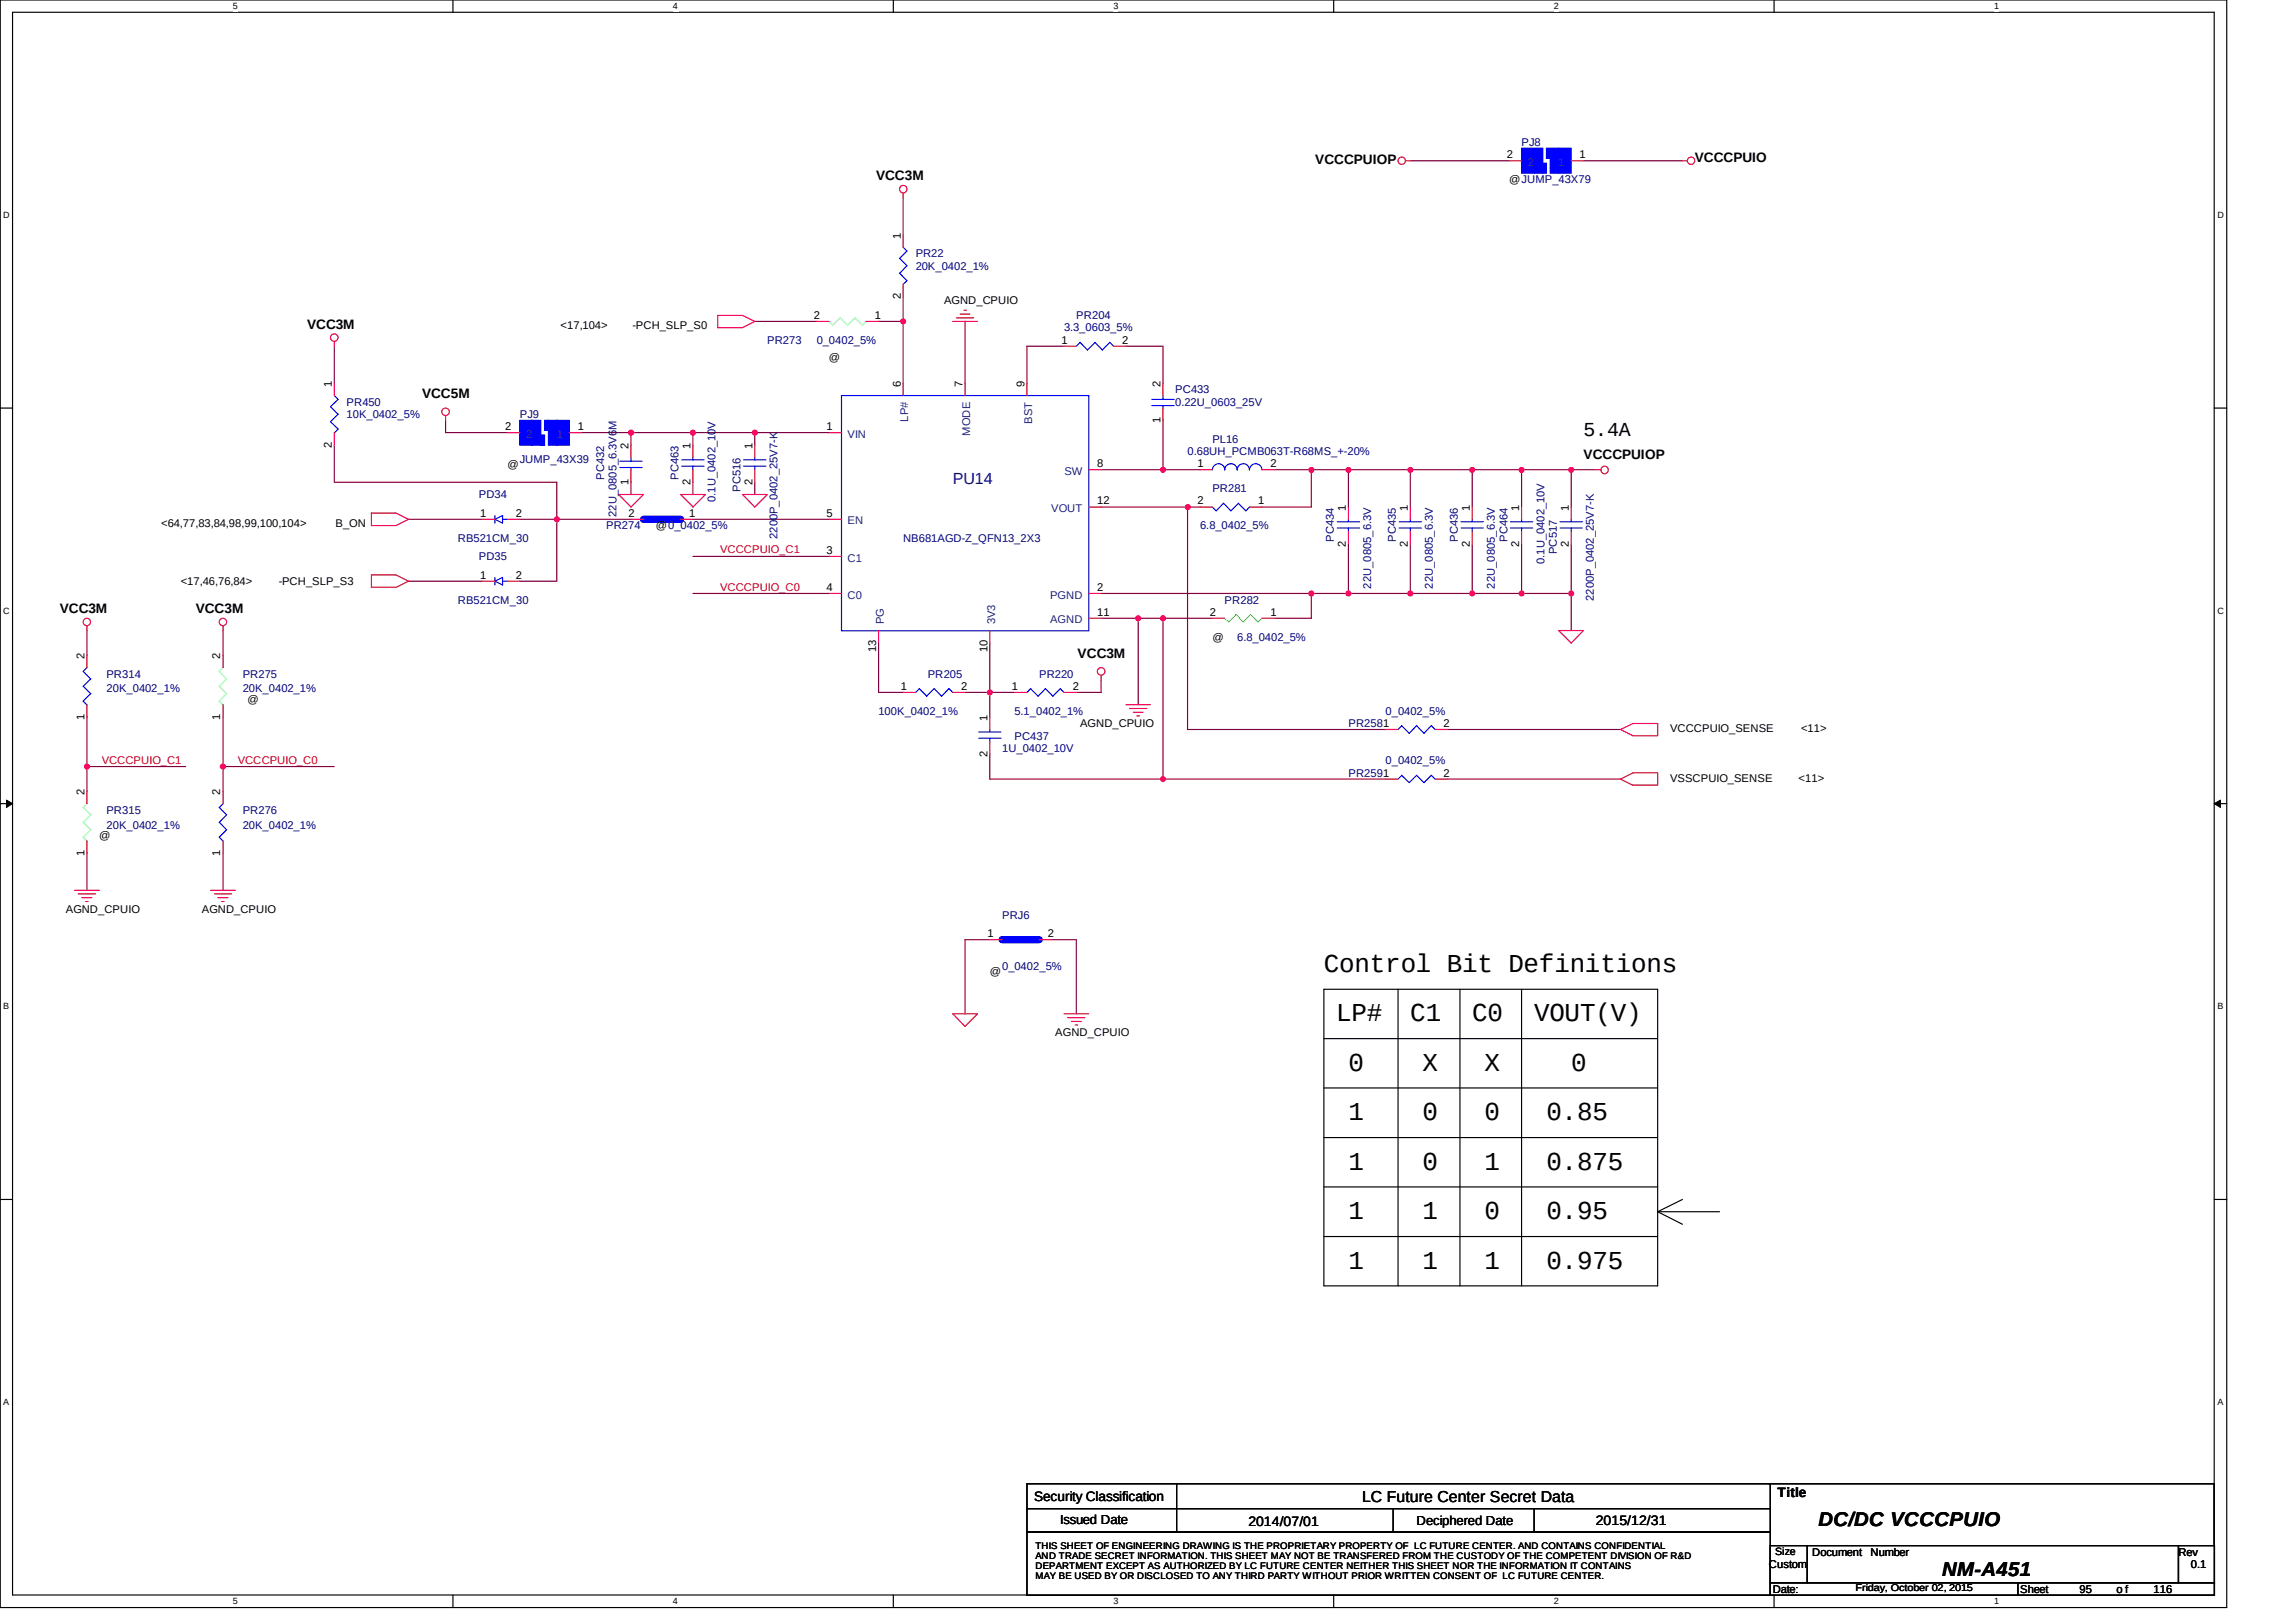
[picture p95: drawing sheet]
<svg xmlns="http://www.w3.org/2000/svg" width="297mm" height="210mm" viewBox="0 0 297 210" stroke-linecap="round" stroke-linejoin="round" font-family="sans-serif">
<defs><g id="words">
<g font-size="3.4">
<text x="171.3" y="125.8">Control Bit Definitions</text>
<text x="172.9" y="132.2">LP#</text>
<text x="182.5" y="132.2">C1</text>
<text x="190.5" y="132.2">C0</text>
<text x="198.5" y="132.2">VOUT(V)</text>
<text x="174.4" y="138.6">0</text>
<text x="184" y="138.6">X</text>
<text x="192.1" y="138.6">X</text>
<text x="203.3" y="138.6">0</text>
<text x="174.4" y="145">1</text>
<text x="184" y="145">0</text>
<text x="192.1" y="145">0</text>
<text x="200.1" y="145">0.85</text>
<text x="174.4" y="151.4">1</text>
<text x="184" y="151.4">0</text>
<text x="192.1" y="151.4">1</text>
<text x="200.1" y="151.4">0.875</text>
<text x="174.4" y="157.8">1</text>
<text x="184" y="157.8">1</text>
<text x="192.1" y="157.8">0</text>
<text x="200.1" y="157.8">0.95</text>
<text x="174.4" y="164.2">1</text>
<text x="184" y="164.2">1</text>
<text x="192.1" y="164.2">1</text>
<text x="200.1" y="164.2">0.975</text>
</g>
<g font-size="2.6">
<text x="204.9" y="56.4">5.4A</text>
<text x="235.3" y="197.5">DC/DC VCCCPUIO</text>
<text x="251.3" y="203.9">NM-A451</text>
</g>
<text font-size="2.1" fill="#000080" x="123.3" y="62.7">PU14</text>
<text font-size="2" x="176.2" y="194.3">LC Future Center Secret Data</text>
<g font-size="1.8">
<text x="113.3" y="23.4">VCC3M</text>
<text x="170.1" y="21.3">VCCCPUIOP</text>
<text x="219.3" y="21">VCCCPUIO</text>
<text x="39.7" y="42.6">VCC3M</text>
<text x="54.6" y="51.5">VCC5M</text>
<text x="204.9" y="59.4">VCCCPUIOP</text>
<text x="7.7" y="79.4">VCC3M</text>
<text x="25.3" y="79.4">VCC3M</text>
<text x="139.4" y="85.1">VCC3M</text>
<text x="133.8" y="194.2">Security Classification</text>
<text x="161.5" y="197.5">2014/07/01</text>
<text x="206.4" y="197.3">2015/12/31</text>
<text x="230" y="193.8">Title</text>
</g>
<g font-size="1.7">
<text x="137.2" y="197.2">Issued Date</text>
<text x="183.3" y="197.4">Deciphered Date</text>
</g>
<g font-size="1.4">
<text x="194.9" y="20.5">2</text>
<text x="195.3" y="23.7">@JUMP_43X79</text>
<text x="204.4" y="20.5">1</text>
<text x="116.5" y="30.9" transform="rotate(-90 116.5 30.9)">1</text>
<text x="105.3" y="41.3">2</text>
<text x="113.2" y="41.3">1</text>
<text x="116.5" y="38.7" transform="rotate(-90 116.5 38.7)">2</text>
<text x="122.1" y="39.4">AGND_CPUIO</text>
<text x="72.5" y="42.6">&lt;17,104&gt;</text>
<text x="81.8" y="42.6">-PCH_SLP_S0</text>
<text x="107.2" y="46.7">@</text>
<text x="137.3" y="44.5">1</text>
<text x="145.2" y="44.5">2</text>
<text x="42.9" y="50.1" transform="rotate(-90 42.9 50.1)">1</text>
<text x="116.5" y="50.1" transform="rotate(-90 116.5 50.1)">6</text>
<text x="124.5" y="50.1" transform="rotate(-90 124.5 50.1)">7</text>
<text x="132.5" y="50.1" transform="rotate(-90 132.5 50.1)">9</text>
<text x="150.1" y="50.1" transform="rotate(-90 150.1 50.1)">2</text>
<text x="42.9" y="57.9" transform="rotate(-90 42.9 57.9)">2</text>
<text x="65.3" y="55.7">2</text>
<text x="74.8" y="55.7">1</text>
<text x="81.3" y="58.1" transform="rotate(-90 81.3 58.1)">2</text>
<text x="89.3" y="58.1" transform="rotate(-90 89.3 58.1)">1</text>
<text x="97.3" y="58.1" transform="rotate(-90 97.3 58.1)">1</text>
<text x="106.9" y="55.7">1</text>
<text x="150.1" y="54.7" transform="rotate(-90 150.1 54.7)">1</text>
<text x="65.7" y="60.5">@</text>
<text x="81.3" y="62.7" transform="rotate(-90 81.3 62.7)">1</text>
<text x="89.3" y="62.7" transform="rotate(-90 89.3 62.7)">2</text>
<text x="97.3" y="62.7" transform="rotate(-90 97.3 62.7)">2</text>
<text x="142" y="60.5">8</text>
<text x="142" y="65.3">12</text>
<text x="154.9" y="60.5">1</text>
<text x="154.9" y="65.3">2</text>
<text x="162.8" y="65.3">1</text>
<text x="164.4" y="60.5">2</text>
<text x="20.8" y="68.2">&lt;64,77,83,84,98,99,100,104&gt;</text>
<text x="43.4" y="68.2">B_ON</text>
<text x="62.1" y="66.9">1</text>
<text x="66.7" y="66.9">2</text>
<text x="81.3" y="66.9">2</text>
<text x="84.8" y="68.5">@0_0402_5%</text>
<text x="89.1" y="66.9">1</text>
<text x="106.9" y="66.9">5</text>
<text x="106.9" y="71.7">3</text>
<text x="174.1" y="70.7" transform="rotate(-90 174.1 70.7)">2</text>
<text x="174.1" y="66.1" transform="rotate(-90 174.1 66.1)">1</text>
<text x="182.1" y="70.7" transform="rotate(-90 182.1 70.7)">2</text>
<text x="182.1" y="66.1" transform="rotate(-90 182.1 66.1)">1</text>
<text x="190.1" y="70.7" transform="rotate(-90 190.1 70.7)">2</text>
<text x="190.1" y="66.1" transform="rotate(-90 190.1 66.1)">1</text>
<text x="196.5" y="70.7" transform="rotate(-90 196.5 70.7)">2</text>
<text x="196.5" y="66.1" transform="rotate(-90 196.5 66.1)">1</text>
<text x="203" y="70.7" transform="rotate(-90 203 70.7)">2</text>
<text x="203" y="66.1" transform="rotate(-90 203 66.1)">1</text>
<text x="23.4" y="75.7">&lt;17,46,76,84&gt;</text>
<text x="36.1" y="75.7">-PCH_SLP_S3</text>
<text x="62.1" y="74.9">1</text>
<text x="66.7" y="74.9">2</text>
<text x="106.9" y="76.5">4</text>
<text x="142" y="76.5">2</text>
<text x="142" y="79.7">11</text>
<text x="156.5" y="79.7">2</text>
<text x="156.8" y="82.9">@</text>
<text x="164.4" y="79.7">1</text>
<text x="10.9" y="85.3" transform="rotate(-90 10.9 85.3)">2</text>
<text x="28.5" y="85.3" transform="rotate(-90 28.5 85.3)">2</text>
<text x="113.3" y="84.3" transform="rotate(-90 113.3 84.3)">13</text>
<text x="116.5" y="89.3">1</text>
<text x="124.4" y="89.3">2</text>
<text x="127.7" y="84.3" transform="rotate(-90 127.7 84.3)">10</text>
<text x="130.9" y="89.3">1</text>
<text x="138.8" y="89.3">2</text>
<text x="10.9" y="93.1" transform="rotate(-90 10.9 93.1)">1</text>
<text x="28.5" y="93.1" transform="rotate(-90 28.5 93.1)">1</text>
<text x="32" y="90.9">@</text>
<text x="127.7" y="93.3" transform="rotate(-90 127.7 93.3)">1</text>
<text x="139.7" y="94.1">AGND_CPUIO</text>
<text x="186.8" y="94.1">2</text>
<text x="216.1" y="94.8">VCCCPUIO_SENSE</text>
<text x="233" y="94.8">&lt;11&gt;</text>
<text x="127.7" y="97.9" transform="rotate(-90 127.7 97.9)">2</text>
<text x="186.8" y="100.5">2</text>
<text x="216.1" y="101.1">VSSCPUIO_SENSE</text>
<text x="232.7" y="101.1">&lt;11&gt;</text>
<text x="10.9" y="102.9" transform="rotate(-90 10.9 102.9)">2</text>
<text x="28.5" y="102.9" transform="rotate(-90 28.5 102.9)">2</text>
<text x="10.9" y="110.7" transform="rotate(-90 10.9 110.7)">1</text>
<text x="12.8" y="108.5">@</text>
<text x="28.5" y="110.7" transform="rotate(-90 28.5 110.7)">1</text>
<text x="8.5" y="118.1">AGND_CPUIO</text>
<text x="26.1" y="118.1">AGND_CPUIO</text>
<text x="127.7" y="121.3">1</text>
<text x="135.6" y="121.3">2</text>
<text x="128.1" y="126.1">@</text>
<text x="136.5" y="134.1">AGND_CPUIO</text>
<text x="228.8" y="202.9">Custom</text>
<text x="229.7" y="201.3">Size</text>
<text x="234.5" y="201.3">Document</text>
<text x="242" y="201.3">Number</text>
<text x="281.8" y="201.3">Rev</text>
<text x="283.4" y="202.9">0.1</text>
<text x="229.3" y="206.1">Date:</text>
<text x="261.3" y="206.1">Sheet</text>
<text x="269" y="206.1">95</text>
<text x="273.8" y="206.1">o f</text>
<text x="278.6" y="206.1">116</text>
</g>
<g font-size="1.4" fill="#000080">
<text x="196.8" y="18.9">PJ8</text>
<text x="118.5" y="33.3">PR22</text>
<text x="118.5" y="34.9">20K_0402_1%</text>
<text x="139.2" y="41.3">PR204</text>
<text x="99.2" y="44.5">PR273</text>
<text x="105.7" y="44.5">0_0402_5%</text>
<text x="137.7" y="42.9">3.3_0603_5%</text>
<text x="44.8" y="52.5">PR450</text>
<text x="152" y="50.9">PC433</text>
<text x="152" y="52.5">0.22U_0603_25V</text>
<text x="44.8" y="54.1">10K_0402_5%</text>
<text x="67.2" y="54.1">PJ9</text>
<text x="67.2" y="59.9">JUMP_43X39</text>
<text x="79.8" y="55.6" transform="rotate(-90 79.8 55.6)">M</text>
<text x="153.6" y="58.9">0.68UH_PCMB063T-R68MS_+-20%</text>
<text x="156.8" y="57.3">PL16</text>
<text x="61.9" y="64.5">PD34</text>
<text x="78.2" y="62.1" transform="rotate(-90 78.2 62.1)">PC432</text>
<text x="87.8" y="62.1" transform="rotate(-90 87.8 62.1)">PC463</text>
<text x="92.6" y="64.9" transform="rotate(-90 92.6 64.9)">0.1U_0402_10V</text>
<text x="95.8" y="63.7" transform="rotate(-90 95.8 63.7)">PC516</text>
<text x="156.8" y="63.7">PR281</text>
<text x="59.2" y="70.1">RB521CM_30</text>
<text x="78.4" y="68.5">PR274</text>
<text x="79.8" y="66.9" transform="rotate(-90 79.8 66.9)">22U_0805_6.3V6</text>
<text x="100.6" y="69.7" transform="rotate(-90 100.6 69.7)">2200P_0402_25V7-K</text>
<text x="116.8" y="70.1">NB681AGD-Z_QFN13_2X3</text>
<text x="155.3" y="68.5">6.8_0402_5%</text>
<text x="172.6" y="70.1" transform="rotate(-90 172.6 70.1)">PC434</text>
<text x="180.6" y="70.1" transform="rotate(-90 180.6 70.1)">PC435</text>
<text x="188.6" y="70.1" transform="rotate(-90 188.6 70.1)">PC436</text>
<text x="195" y="70.1" transform="rotate(-90 195 70.1)">PC464</text>
<text x="201.4" y="71.7" transform="rotate(-90 201.4 71.7)">PC517</text>
<text x="61.9" y="72.5">PD35</text>
<text x="177.4" y="76.2" transform="rotate(-90 177.4 76.2)">22U_0805_6.3V</text>
<text x="185.4" y="76.2" transform="rotate(-90 185.4 76.2)">22U_0805_6.3V</text>
<text x="193.4" y="76.2" transform="rotate(-90 193.4 76.2)">22U_0805_6.3V</text>
<text x="199.8" y="73" transform="rotate(-90 199.8 73)">0.1U_0402_10V</text>
<text x="206.2" y="77.8" transform="rotate(-90 206.2 77.8)">2200P_0402_25V7-K</text>
<text x="59.2" y="78.1">RB521CM_30</text>
<text x="158.4" y="78.1">PR282</text>
<text x="160.1" y="82.9">6.8_0402_5%</text>
<text x="13.8" y="87.7">PR314</text>
<text x="13.8" y="89.6">20K_0402_1%</text>
<text x="31.4" y="87.7">PR275</text>
<text x="31.4" y="89.6">20K_0402_1%</text>
<text x="120.1" y="87.7">PR205</text>
<text x="134.4" y="87.7">PR220</text>
<text x="113.7" y="92.5">100K_0402_1%</text>
<text x="131.2" y="95.7">PC437</text>
<text x="131.2" y="92.5">5.1_0402_1%</text>
<text x="174.4" y="94.1">PR2581</text>
<text x="179.2" y="92.5">0_0402_5%</text>
<text x="129.6" y="97.3">1U_0402_10V</text>
<text x="174.4" y="100.5">PR2591</text>
<text x="179.2" y="98.9">0_0402_5%</text>
<text x="13.8" y="105.3">PR315</text>
<text x="13.8" y="107.2">20K_0402_1%</text>
<text x="31.4" y="105.3">PR276</text>
<text x="31.4" y="107.2">20K_0402_1%</text>
<text x="129.6" y="118.9">PRJ6</text>
<text x="129.6" y="125.5">0_0402_5%</text>
</g>
<g font-size="1.4" fill="#004080">
<text x="197.7" y="21.4">2</text>
<text x="201.6" y="21.4">1</text>
<text x="68.1" y="56.7">2</text>
<text x="72" y="56.7">1</text>
<text x="109.6" y="56.7">VIN</text>
<text x="117.5" y="54.6" transform="rotate(-90 117.5 54.6)">LP#</text>
<text x="125.5" y="56.4" transform="rotate(-90 125.5 56.4)">MODE</text>
<text x="133.5" y="54.8" transform="rotate(-90 133.5 54.8)">BST</text>
<text x="137.7" y="61.5">SW</text>
<text x="109.6" y="67.9">EN</text>
<text x="136" y="66.3">VOUT</text>
<text x="109.6" y="72.7">C1</text>
<text x="109.6" y="77.5">C0</text>
<text x="135.9" y="77.5">PGND</text>
<text x="114.3" y="80.8" transform="rotate(-90 114.3 80.8)">PG</text>
<text x="128.7" y="80.8" transform="rotate(-90 128.7 80.8)">3V3</text>
<text x="135.9" y="80.6">AGND</text>
</g>
<g font-size="1.4" fill="#f00">
<text x="93.2" y="71.6">VCCCPUIO_C1</text>
<text x="93.2" y="76.4">VCCCPUIO_C0</text>
<text x="13.2" y="98.8">VCCCPUIO_C1</text>
<text x="30.8" y="98.8">VCCCPUIO_C0</text>
</g>
<text font-size="1.3" x="240.1" y="206">Friday, October 02, 2015</text>
<g font-size="1.2">
<text x="30.1" y="1.2">5</text>
<text x="87.1" y="1.2">4</text>
<text x="144" y="1.2">3</text>
<text x="201" y="1.2">2</text>
<text x="258" y="1.2">1</text>
<text x=".4" y="28.2">D</text>
<text x="286.9" y="28.2">D</text>
<text x=".4" y="79.4">C</text>
<text x="286.9" y="79.4">C</text>
<text x=".4" y="130.6">B</text>
<text x="286.9" y="130.6">B</text>
<text x=".4" y="181.8">A</text>
<text x="286.9" y="181.8">A</text>
<text x="134" y="200.5">THIS SHEET OF ENGINEERING DRAWING IS THE PROPRIETARY PROPERTY OF LC FUTURE CENTER. AND CONTAINS CONFIDENTIAL</text>
<text x="134" y="201.8">AND TRADE SECRET INFORMATION. THIS SHEET MAY NOT BE TRANSFERED FROM THE CUSTODY OF THE COMPETENT DIVISION OF R&amp;D</text>
<text x="134" y="203.1">DEPARTMENT EXCEPT AS AUTHORIZED BY LC FUTURE CENTER NEITHER THIS SHEET NOR THE INFORMATION IT CONTAINS</text>
<text x="30.1" y="207.6">5</text>
<text x="87.1" y="207.6">4</text>
<text x="134" y="204.4">MAY BE USED BY OR DISCLOSED TO ANY THIRD PARTY WITHOUT PRIOR WRITTEN CONSENT OF LC FUTURE CENTER.</text>
<text x="144" y="207.6">3</text>
<text x="201" y="207.6">2</text>
<text x="258" y="207.6">1</text>
</g>
</g></defs>
<path d="M0 0h288.1v208h-288.1zM1.6 1.6h284.9v204.8h-284.9z" fill="none" stroke="#000" stroke-width=".15"/>
<g fill="#fff">
<path d="M30.1 .1h.7v1.3h-.7z" fill-rule="evenodd"/>
<path d="M30.1 206.6h.7v1.3h-.7z" fill-rule="evenodd"/>
</g>
<path d="M58.6 0v1.6M58.6 206.4v1.6" fill="none" stroke="#000" stroke-width=".15"/>
<g fill="#fff">
<path d="M87.1 .1h.6v1.3h-.6z" fill-rule="evenodd"/>
<path d="M87.1 206.6h.6v1.3h-.6z" fill-rule="evenodd"/>
</g>
<path d="M115.6 0v1.6M115.6 206.4v1.6" fill="none" stroke="#000" stroke-width=".15"/>
<g fill="#fff">
<path d="M144 .1h.7v1.3h-.7z" fill-rule="evenodd"/>
<path d="M144 206.6h.7v1.3h-.7z" fill-rule="evenodd"/>
</g>
<path d="M172.5 0v1.6M172.5 206.4v1.6" fill="none" stroke="#000" stroke-width=".15"/>
<g fill="#fff">
<path d="M201 .1h.6v1.3h-.6z" fill-rule="evenodd"/>
<path d="M201 206.6h.6v1.3h-.6z" fill-rule="evenodd"/>
</g>
<path d="M229.5 0v1.6M229.5 206.4v1.6" fill="none" stroke="#000" stroke-width=".15"/>
<g fill="#fff">
<path d="M258 .1h.6v1.3h-.6z" fill-rule="evenodd"/>
<path d="M258 206.6h.6v1.3h-.6z" fill-rule="evenodd"/>
<path d="M.4 27.2h.9v1.3h-.9z" fill-rule="evenodd"/>
<path d="M286.9 27.2h.8v1.3h-.8z" fill-rule="evenodd"/>
<path d="M.4 78.4h.9v1.3h-.9z" fill-rule="evenodd"/>
<path d="M286.9 78.4h.8v1.3h-.8z" fill-rule="evenodd"/>
</g>
<path d="M0 52.8h1.6M286.5 52.8h1.6" fill="none" stroke="#000" stroke-width=".15"/>
<g fill="#fff">
<path d="M.4 129.6h.8v1.3h-.8z" fill-rule="evenodd"/>
<path d="M286.9 129.6h.8v1.3h-.8z" fill-rule="evenodd"/>
</g>
<path d="M0 104h1.6M286.5 104h1.6" fill="none" stroke="#000" stroke-width=".15"/>
<path d="M.8 103.5l.8 .5-.8 .5zM286.5 104l.8-.5v1z" fill="#000"/>
<path d="M.8 103.5l.8 .5-.8 .5zM286.5 104l.8-.5v1z" fill="none" stroke="#000" stroke-width=".13"/>
<g fill="#fff">
<path d="M.4 180.8h.8v1.3h-.8z" fill-rule="evenodd"/>
<path d="M286.9 180.8h.8v1.3h-.8z" fill-rule="evenodd"/>
</g>
<g fill="none" stroke="#000" stroke-width=".15">
<path d="M171.3 128h43.2v38.4h-43.2zM171.3 134.4h43.2M180.9 128v38.4M188.9 128v38.4M196.8 128v38.4M0 155.2h1.6M171.3 140.8h43.2M171.3 147.2h43.2M171.3 153.6h43.2M214.5 156.8h8M214.5 156.8l3.2 1.6M217.7 155.2l-3.2 1.6"/>
<path d="M286.5 155.2h1.6M171.3 160h43.2"/>
</g>
<path d="M142.5 80h4.7v11.2M128.1 121.6h-3.3v9.6M136.1 121.6h3.1v9.6" fill="none" stroke="#800040" stroke-width=".15"/>
<circle cx="147.2" cy="80" r=".32" fill="#f0f"/>
<circle cx="147.2" cy="80" r=".32" fill="none" stroke="#f0f" stroke-width=".15"/>
<path d="M142.5 65.6h12.8M153.6 65.6v28.8M169.7 60.8v4.8h-6.4M169.7 76.8v3.2h-4.8M150.5 80h6.3" fill="none" stroke="#800040" stroke-width=".15"/>
<circle cx="153.7" cy="65.6" r=".32" fill="#f0f"/>
<circle cx="153.7" cy="65.6" r=".32" fill="none" stroke="#f0f" stroke-width=".15"/>
<path d="M169.7 76.8h4.7M142.5 88v1.6M150.5 80v20.8M153.6 94.4h25.6M187.3 94.4h22.4M187.3 100.8h22.4" fill="none" stroke="#800040" stroke-width=".15"/>
<circle cx="150.5" cy="80" r=".32" fill="#f0f"/>
<circle cx="150.5" cy="80" r=".32" fill="none" stroke="#f0f" stroke-width=".15"/>
<path d="M128.1 100.8h22.4" fill="none" stroke="#800040" stroke-width=".15"/>
<circle cx="150.5" cy="100.8" r=".32" fill="#f0f"/>
<circle cx="150.5" cy="100.8" r=".32" fill="none" stroke="#f0f" stroke-width=".15"/>
<path d="M81.6 56v1.6M97.6 56h9.6M113.7 83.2v6.4h3.1M124.8 89.6h3.3" fill="none" stroke="#800040" stroke-width=".15"/>
<circle cx="128.1" cy="89.6" r=".32" fill="#f0f"/>
<circle cx="128.1" cy="89.6" r=".32" fill="none" stroke="#f0f" stroke-width=".15"/>
<path d="M142.5 76.8h27.2M128.1 83.2v9.6M128.1 97.6v3.2M147.2 80h3.3M150.5 100.8h28.7" fill="none" stroke="#800040" stroke-width=".15"/>
<circle cx="169.7" cy="76.8" r=".32" fill="#f0f"/>
<circle cx="169.7" cy="76.8" r=".32" fill="none" stroke="#f0f" stroke-width=".15"/>
<path d="M137.7 44.8h-4.8v4.8M145.7 44.8h4.8v4.8M150.5 60.8h4.8M164.9 60.8h4.8" fill="none" stroke="#800040" stroke-width=".15"/>
<circle cx="169.7" cy="60.8" r=".32" fill="#f0f"/>
<circle cx="169.7" cy="60.8" r=".32" fill="none" stroke="#f0f" stroke-width=".15"/>
<path d="M81.6 62.4v1.6M169.7 60.8h12.8M174.4 60.8v4.8M174.4 70.4v6.4" fill="none" stroke="#800040" stroke-width=".15"/>
<circle cx="182.5" cy="60.8" r=".32" fill="#f0f"/>
<circle cx="182.5" cy="60.8" r=".32" fill="none" stroke="#f0f" stroke-width=".15"/>
<circle cx="174.4" cy="60.8" r=".32" fill="#f0f"/>
<circle cx="174.4" cy="60.8" r=".32" fill="none" stroke="#f0f" stroke-width=".15"/>
<path d="M182.5 70.4v6.4h-8.1" fill="none" stroke="#800040" stroke-width=".15"/>
<circle cx="182.5" cy="76.8" r=".32" fill="#f0f"/>
<circle cx="182.5" cy="76.8" r=".32" fill="none" stroke="#f0f" stroke-width=".15"/>
<circle cx="174.4" cy="76.8" r=".32" fill="#f0f"/>
<circle cx="174.4" cy="76.8" r=".32" fill="none" stroke="#f0f" stroke-width=".15"/>
<path d="M190.5 70.4v6.4" fill="none" stroke="#800040" stroke-width=".15"/>
<circle cx="190.5" cy="76.8" r=".32" fill="#f0f"/>
<circle cx="190.5" cy="76.8" r=".32" fill="none" stroke="#f0f" stroke-width=".15"/>
<path d="M150.5 54.4v6.4h-8M182.5 76.8h8M182.5 60.8v4.8M190.5 60.8v4.8M203.3 60.8h3.1" fill="none" stroke="#800040" stroke-width=".15"/>
<circle cx="150.5" cy="60.8" r=".32" fill="#f0f"/>
<circle cx="150.5" cy="60.8" r=".32" fill="none" stroke="#f0f" stroke-width=".15"/>
<path d="M182.5 60.8h8M196.8 60.8h6.5v4.8" fill="none" stroke="#800040" stroke-width=".15"/>
<circle cx="203.3" cy="60.8" r=".32" fill="#f0f"/>
<circle cx="203.3" cy="60.8" r=".32" fill="none" stroke="#f0f" stroke-width=".15"/>
<circle cx="196.9" cy="60.8" r=".32" fill="#f0f"/>
<circle cx="196.9" cy="60.8" r=".32" fill="none" stroke="#f0f" stroke-width=".15"/>
<path d="M203.3 70.4v6.4h-6.5" fill="none" stroke="#800040" stroke-width=".15"/>
<circle cx="196.8" cy="76.8" r=".32" fill="#f0f"/>
<circle cx="196.8" cy="76.8" r=".32" fill="none" stroke="#f0f" stroke-width=".15"/>
<path d="M203.3 76.8v4.8" fill="none" stroke="#800040" stroke-width=".15"/>
<circle cx="203.3" cy="76.8" r=".32" fill="#f0f"/>
<circle cx="203.3" cy="76.8" r=".32" fill="none" stroke="#f0f" stroke-width=".15"/>
<path d="M89.6 56h8v1.6" fill="none" stroke="#800040" stroke-width=".15"/>
<circle cx="97.6" cy="56" r=".32" fill="#f0f"/>
<circle cx="97.6" cy="56" r=".32" fill="none" stroke="#f0f" stroke-width=".15"/>
<circle cx="89.6" cy="56" r=".32" fill="#f0f"/>
<circle cx="89.6" cy="56" r=".32" fill="none" stroke="#f0f" stroke-width=".15"/>
<path d="M182.5 20.8h12.8M204.9 20.8h12.8M57.6 54.4v1.6h8.1M75.2 56h14.4M97.6 41.6h8.1M113.7 41.6h3.1v8M124.8 41.6v8M89.6 67.2h17.6M89.6 62.4v1.6M97.6 62.4v1.6" fill="none" stroke="#800040" stroke-width=".15"/>
<circle cx="81.7" cy="56" r=".33" fill="#f0f"/>
<circle cx="81.7" cy="56" r=".33" fill="none" stroke="#f0f" stroke-width=".15"/>
<path d="M89.6 56v1.6M190.5 60.8h6.3v4.8M196.8 70.4v6.4" fill="none" stroke="#800040" stroke-width=".15"/>
<circle cx="190.5" cy="60.8" r=".32" fill="#f0f"/>
<circle cx="190.5" cy="60.8" r=".32" fill="none" stroke="#f0f" stroke-width=".15"/>
<path d="M116.8 38.4v3.2M190.5 76.8h6.3" fill="none" stroke="#800040" stroke-width=".15"/>
<circle cx="116.8" cy="41.6" r=".32" fill="#f0f"/>
<circle cx="116.8" cy="41.6" r=".32" fill="none" stroke="#f0f" stroke-width=".15"/>
<path d="M116.8 25.6v4.8M89.6 76.8h17.6M89.6 72h17.6M11.3 81.6v3.2M24 99.2h-12.7v3.2M28.9 81.6v3.2M28.9 99.2v3.2M11.3 110.4v4.8M28.9 110.4v4.8" fill="none" stroke="#800040" stroke-width=".15"/>
<circle cx="11.2" cy="99.2" r=".32" fill="#f0f"/>
<circle cx="11.2" cy="99.2" r=".32" fill="none" stroke="#f0f" stroke-width=".15"/>
<path d="M11.3 92.8v6.4M28.9 99.2h14.4" fill="none" stroke="#800040" stroke-width=".15"/>
<circle cx="28.8" cy="99.2" r=".33" fill="#f0f"/>
<circle cx="28.8" cy="99.2" r=".33" fill="none" stroke="#f0f" stroke-width=".15"/>
<path d="M72 67.2h9.6M28.9 92.8v6.4" fill="none" stroke="#800040" stroke-width=".15"/>
<circle cx="72" cy="67.2" r=".32" fill="#f0f"/>
<circle cx="72" cy="67.2" r=".32" fill="none" stroke="#f0f" stroke-width=".15"/>
<path d="M43.3 57.6v4.8h28.7v12.8h-4.8M43.3 44.8v4.8M52.8 67.2h9.6M52.8 75.2h9.6M67.2 67.2h4.8M128.1 89.6h3.1M139.2 89.6h3.3" fill="none" stroke="#800040" stroke-width=".15"/>
<g fill="none" stroke="#f00" stroke-width=".15">
<path d="M116.8 25v.6M181.8 20.8h.7M217.7 20.8h.6M43.3 44.2v.6M57.6 53.8v.6M92.9 40.8h3.2l1.5 .8-1.5 .8h-3.2zM123.3 41.6h3.1M123.7 41.1h2.3M124.2 40.6h1.3M124.7 40.1h.3M48 66.4h3.2l1.6 .8-1.6 .8h-3.2zM51.2 76h-3.2v-1.6h3.2l1.6 .8-1.6 .8"/>
<path d="M80 64h3.3l-1.7 1.6zM89.6 65.6l1.7-1.6h-3.2l1.6 1.6M99.2 64h-3.1l1.5 1.6 1.7-1.6M206.4 60.8h.7M11.3 81v.6M28.9 81v.6M142.5 87.3v.7M145.7 91.2h3.1M146.1 91.7h2.3M146.6 92.2h1.3M147.1 92.6h.3M156.8 80h1.6"/>
<path d="M163.3 80h1.6M201.6 81.6h3.3l-1.6 1.6zM211.2 93.6h3.3v1.6h-3.3M211.3 93.6l-1.6 .8 1.6 .8M9.6 115.2h3.2M10.1 115.7h2.2M10.6 116.2h1.3M11.1 116.7h.3M27.2 115.2h3.2M27.7 115.7h2.3M28.2 116.2h1.3M28.7 116.7h.3"/>
<path d="M211.2 100h3.3v1.6h-3.3M211.3 100l-1.6 .8 1.6 .8M126.4 131.2h-3.1l1.5 1.6 1.7-1.6M137.7 131.2h3.2M138.1 131.7h2.3M138.6 132.2h1.3M139.1 132.6h.3"/>
<circle cx="116.8" cy="24.5" r=".49"/>
<circle cx="181.3" cy="20.8" r=".48"/>
<circle cx="218.8" cy="20.8" r=".48"/>
<circle cx="43.3" cy="43.7" r=".49"/>
<circle cx="57.7" cy="53.3" r=".49"/>
<circle cx="207.6" cy="60.8" r=".49"/>
<circle cx="11.2" cy="80.5" r=".48"/>
<circle cx="28.8" cy="80.5" r=".48"/>
<circle cx="142.5" cy="86.9" r=".49"/>
</g>
<path d="M132.9 192h96.1v3.2h-96.1zM132.9 195.2h96.1v3.1h-96.1zM132.9 198.3h96.1v8.1h-96.1zM152.2 192v6.3M180.2 195.2v3.1M198.5 195.2v3.1M228.8 192h57.7v8M229 200h4.8v4.8h-4.8zM229 204.8h32.1v1.6h-32.1zM233.8 200h48v4.8h-48zM261 204.8h25.5v1.6h-25.5zM281.8 200h4.7v4.8h-4.7z" fill="none" stroke="#000" stroke-width=".15"/>
<path d="M158.4 80l.6 .5M163.3 80l-.5 .5-1-1-.9 1-1-1-1 1" fill="none" stroke="#00ff80" stroke-width=".15"/>
<path d="M72 54.4h1.7v3.2h-1.7z" fill-rule="evenodd" fill="#00f"/>
<path d="M72 54.4h1.7v3.2h-1.7z" fill="none" stroke="#00f" stroke-width=".15"/>
<path d="M70.9 54.4h1.1v3.2h-1.1z" fill-rule="evenodd" fill="#00f"/>
<path d="M70.9 54.4h1.1v3.2h-1.1z" fill="none" stroke="#00f" stroke-width=".15"/>
<path d="M70.4 54.4h.5v1.3h-.5z" fill-rule="evenodd" fill="#00f"/>
<path d="M70.4 54.4h.5v1.3h-.5z" fill="none" stroke="#00f" stroke-width=".15"/>
<path d="M70 56.3h.4v1.3h-.4z" fill-rule="evenodd" fill="#00f"/>
<path d="M70 56.3h.4v1.3h-.4z" fill="none" stroke="#00f" stroke-width=".15"/>
<path d="M68.8 54.4h1.2v3.2h-1.2z" fill-rule="evenodd" fill="#00f"/>
<path d="M68.8 54.4h1.2v3.2h-1.2z" fill="none" stroke="#00f" stroke-width=".15"/>
<path d="M67.2 54.4h1.7v3.2h-1.7z" fill-rule="evenodd" fill="#00f"/>
<g fill="none" stroke="#00f" stroke-width=".15">
<path d="M43.3 51.2l.4 .5-.9 .9 .9 1M43.7 53.6l-.9 1 .9 .9-.4 .5M67.2 54.4h1.7v3.2h-1.7zM80.2 59.7h2.9M81.6 59.2v.5M96.2 59.5h2.9M97.6 59.2v.3M141.6 44.3l1 1M141.7 44.3l-1 1-1-1-.5 .5M144.1 44.8l-.5-.5-1 1M149 51.7h2.9M149 52.5h2.9"/>
<path d="M150.5 51.2v.5M150.5 52.5v.3M64 75.2l1-.5v1zM64 74.7v1M65 75.2h.7M80.2 60.5h2.9M81.6 60.5v.3M96.2 60.3h2.9M97.6 60.3v.5M156.8 60.8a.81 .81 0 0 1 .9-.8 .81 .81 0 0 1 .8 .8M158.4 60.8a.82 .82 0 0 1 .9-.8h-.1a.8 .8 0 0 1 .9 .8 .79 .79 0 0 1 .7-.8 .79 .79 0 0 1 .8 .8 .81 .81 0 0 1 .9-.8 .81 .81 0 0 1 .8 .8M181 68.3h2.9"/>
<path d="M181 67.5h2.9M182.5 67.2v.3M182.5 68.3v.5M118.9 89.1l1 1M119 89.1l-.5 .5M123.3 89.6l-.5-.5-1 1-.9-1-1 1M126.6 95.5h2.9M126.6 94.7h2.9M128.1 94.4v.3M128.1 95.5v.5M133.3 89.1l1 1 1-1 .9 1 1-1M133.3 89.1l-.4 .5"/>
<path d="M137.2 89.1l.5 .5M181.3 100.3l1 1 1-1 .9 1 1-1 .5 .5M181.4 100.3l-.5 .5"/>
</g>
<g fill="none" stroke="#f00" stroke-width=".15">
<path d="M43.3 49.6v1.6M43.3 56v1.6M65.7 56h1.5M73.6 56h1.6M81.6 57.6v1.6M97.6 57.6v1.6M105.7 41.6h1.5M112 41.6h1.7M137.7 44.8h1.5M144 44.8h1.7M150.5 49.6v1.6M150.5 52.8v1.6"/>
<path d="M62.4 75.2h1.6M65.7 75.2h1.5M81.6 60.8v1.6M97.6 60.8v1.6M155.3 60.8h1.5M163.3 60.8h1.6M182.5 65.6v1.6M182.5 68.8v1.6M116.8 89.6h1.7M123.3 89.6h1.5M128.1 92.8v1.6M128.1 96v1.6"/>
<path d="M131.2 89.6h1.7M137.7 89.6h1.5M179.2 100.8h1.7M185.7 100.8h1.6"/>
</g>
<path d="M110.6 41.1l1 1 .5-.5M110.6 41.1l-1 1-.9-1-1 1-.5-.5" fill="none" stroke="#80ff80" stroke-width=".15"/>
<path d="M201.6 19.2h1.7v3.2h-1.7z" fill-rule="evenodd" fill="#00f"/>
<path d="M201.6 19.2h1.7v3.2h-1.7z" fill="none" stroke="#00f" stroke-width=".15"/>
<path d="M200.6 19.2h1.1v3.2h-1.1z" fill-rule="evenodd" fill="#00f"/>
<path d="M200.6 19.2h1.1v3.2h-1.1z" fill="none" stroke="#00f" stroke-width=".15"/>
<path d="M200.1 19.2h.5v1.3h-.5z" fill-rule="evenodd" fill="#00f"/>
<path d="M200.1 19.2h.5v1.3h-.5z" fill="none" stroke="#00f" stroke-width=".15"/>
<path d="M199.6 21.1h.5v1.3h-.5z" fill-rule="evenodd" fill="#00f"/>
<path d="M199.6 21.1h.5v1.3h-.5z" fill="none" stroke="#00f" stroke-width=".15"/>
<path d="M198.5 19.2h1.1v3.2h-1.1z" fill-rule="evenodd" fill="#00f"/>
<path d="M198.5 19.2h1.1v3.2h-1.1z" fill="none" stroke="#00f" stroke-width=".15"/>
<path d="M196.8 19.2h1.7v3.2h-1.7z" fill-rule="evenodd" fill="#00f"/>
<g fill="none" stroke="#00f" stroke-width=".15">
<path d="M196.8 19.2h1.7v3.2h-1.7zM116.4 35.3l.9 1-.5 .5M116.8 32l.5 .5-.9 .9 .9 1-.9 1M88.2 59.5h2.9M89.6 59.2v.3M108.9 51.2h32v30.4h-32zM64 67.2l1-.5v1zM64 66.7v1M65 67.2h.7M88.2 60.3h2.9M89.6 60.3v.5M160.2 65.1l1 1 .4-.5"/>
<path d="M160.2 65.1l-1 1-.9-1-1 1-.5-.5M173 68.3h2.9M173 67.5h2.9M174.4 67.2v.3M174.4 68.3v.5M189 68.3h2.9M189 67.5h2.9M190.5 67.2v.3M190.5 68.3v.5M195.4 68.3h2.9M195.4 67.5h2.9M196.8 67.2v.3"/>
<path d="M196.8 68.3v.5M201.8 68.3h2.9M201.8 67.5h2.9M203.3 67.2v.3M203.3 68.3v.5M10.8 88.8l.9 1M11.3 86.4l-.5 .5 .9 1M11.7 89.7l-.9 1 .5 .5M11.7 87.8l-.9 1M181.3 93.9l1 1 1-1 .9 1 1-1 .5 .5M181.4 93.9l-.5 .5M28.4 106.4l.9 1-.9 .9 .5 .5"/>
<path d="M28.9 104l-.5 .5 .9 .9-.9 1"/>
</g>
<g fill="none" stroke="#f00" stroke-width=".15">
<path d="M116.8 30.4v1.6M116.8 36.8v1.6M195.3 20.8h1.5M203.3 20.8h1.6M89.6 57.6v1.6M107.2 56h1.7M116.8 49.6v1.6M124.8 49.6v1.6M132.9 49.6v1.6M62.4 67.2h1.6M65.7 67.2h1.5M81.6 67.2h1.7"/>
<path d="M88.1 67.2h1.5M89.6 60.8v1.6M107.2 67.2h1.7M107.2 72h1.7M107.2 76.8h1.7M140.9 76.8h1.6M140.9 60.8h1.6M140.9 65.6h1.6M155.3 65.6h1.5M161.6 65.6h1.7M174.4 65.6v1.6M174.4 68.8v1.6"/>
<path d="M190.5 65.6v1.6M190.5 68.8v1.6M196.8 65.6v1.6M196.8 68.8v1.6M203.3 65.6v1.6M203.3 68.8v1.6M11.3 84.8v1.6M11.3 91.2v1.6M28.9 84.8v1.6M28.9 91.2v1.6M113.7 81.6v1.6M128.1 81.6v1.6"/>
<path d="M140.9 80h1.6M179.2 94.4h1.7M185.7 94.4h1.6M11.3 102.4v1.6M11.3 108.8v1.6M28.9 102.4v1.6M28.9 108.8v1.6M128.1 121.6h1.5M134.4 121.6h1.7"/>
</g>
<path d="M83.3 67.2h4.8M129.6 121.6h4.8" fill="none" stroke="#00f" stroke-width=".95"/>
<path d="M28.4 88.8l.9 1M28.9 86.4l-.5 .5 .9 1M29.3 89.7l-.9 1 .5 .5M29.3 87.8l-.9 1M10.8 106.4l.9 1-.9 .9 .5 .5M11.3 104l-.5 .5 .9 .9-.9 1" fill="none" stroke="#80ff80" stroke-width=".15"/>
<circle cx="147.2" cy="80" r=".32" fill="#f0f"/>
<circle cx="147.2" cy="80" r=".32" fill="none" stroke="#f0f" stroke-width=".15"/>
<circle cx="153.7" cy="65.6" r=".32" fill="#f0f"/>
<circle cx="153.7" cy="65.6" r=".32" fill="none" stroke="#f0f" stroke-width=".15"/>
<circle cx="150.5" cy="80" r=".32" fill="#f0f"/>
<circle cx="150.5" cy="80" r=".32" fill="none" stroke="#f0f" stroke-width=".15"/>
<circle cx="150.5" cy="100.8" r=".32" fill="#f0f"/>
<circle cx="150.5" cy="100.8" r=".32" fill="none" stroke="#f0f" stroke-width=".15"/>
<circle cx="128.1" cy="89.6" r=".32" fill="#f0f"/>
<circle cx="128.1" cy="89.6" r=".32" fill="none" stroke="#f0f" stroke-width=".15"/>
<circle cx="169.7" cy="76.8" r=".32" fill="#f0f"/>
<circle cx="169.7" cy="76.8" r=".32" fill="none" stroke="#f0f" stroke-width=".15"/>
<circle cx="169.7" cy="60.8" r=".32" fill="#f0f"/>
<circle cx="169.7" cy="60.8" r=".32" fill="none" stroke="#f0f" stroke-width=".15"/>
<circle cx="182.5" cy="60.8" r=".32" fill="#f0f"/>
<circle cx="182.5" cy="60.8" r=".32" fill="none" stroke="#f0f" stroke-width=".15"/>
<circle cx="174.4" cy="60.8" r=".32" fill="#f0f"/>
<circle cx="174.4" cy="60.8" r=".32" fill="none" stroke="#f0f" stroke-width=".15"/>
<circle cx="182.5" cy="76.8" r=".32" fill="#f0f"/>
<circle cx="182.5" cy="76.8" r=".32" fill="none" stroke="#f0f" stroke-width=".15"/>
<circle cx="174.4" cy="76.8" r=".32" fill="#f0f"/>
<circle cx="174.4" cy="76.8" r=".32" fill="none" stroke="#f0f" stroke-width=".15"/>
<circle cx="190.5" cy="76.8" r=".32" fill="#f0f"/>
<circle cx="190.5" cy="76.8" r=".32" fill="none" stroke="#f0f" stroke-width=".15"/>
<circle cx="150.5" cy="60.8" r=".32" fill="#f0f"/>
<circle cx="150.5" cy="60.8" r=".32" fill="none" stroke="#f0f" stroke-width=".15"/>
<circle cx="203.3" cy="60.8" r=".32" fill="#f0f"/>
<circle cx="203.3" cy="60.8" r=".32" fill="none" stroke="#f0f" stroke-width=".15"/>
<circle cx="196.9" cy="60.8" r=".32" fill="#f0f"/>
<circle cx="196.9" cy="60.8" r=".32" fill="none" stroke="#f0f" stroke-width=".15"/>
<circle cx="196.8" cy="76.8" r=".32" fill="#f0f"/>
<circle cx="196.8" cy="76.8" r=".32" fill="none" stroke="#f0f" stroke-width=".15"/>
<circle cx="203.3" cy="76.8" r=".32" fill="#f0f"/>
<circle cx="203.3" cy="76.8" r=".32" fill="none" stroke="#f0f" stroke-width=".15"/>
<circle cx="97.6" cy="56" r=".32" fill="#f0f"/>
<circle cx="97.6" cy="56" r=".32" fill="none" stroke="#f0f" stroke-width=".15"/>
<circle cx="89.6" cy="56" r=".32" fill="#f0f"/>
<circle cx="89.6" cy="56" r=".32" fill="none" stroke="#f0f" stroke-width=".15"/>
<circle cx="81.7" cy="56" r=".33" fill="#f0f"/>
<circle cx="81.7" cy="56" r=".33" fill="none" stroke="#f0f" stroke-width=".15"/>
<circle cx="190.5" cy="60.8" r=".32" fill="#f0f"/>
<circle cx="190.5" cy="60.8" r=".32" fill="none" stroke="#f0f" stroke-width=".15"/>
<circle cx="116.8" cy="41.6" r=".32" fill="#f0f"/>
<circle cx="116.8" cy="41.6" r=".32" fill="none" stroke="#f0f" stroke-width=".15"/>
<circle cx="11.2" cy="99.2" r=".32" fill="#f0f"/>
<circle cx="11.2" cy="99.2" r=".32" fill="none" stroke="#f0f" stroke-width=".15"/>
<circle cx="28.8" cy="99.2" r=".33" fill="#f0f"/>
<circle cx="28.8" cy="99.2" r=".33" fill="none" stroke="#f0f" stroke-width=".15"/>
<circle cx="72" cy="67.2" r=".32" fill="#f0f"/>
<circle cx="72" cy="67.2" r=".32" fill="none" stroke="#f0f" stroke-width=".15"/>
<use href="#words"/>
</svg>
